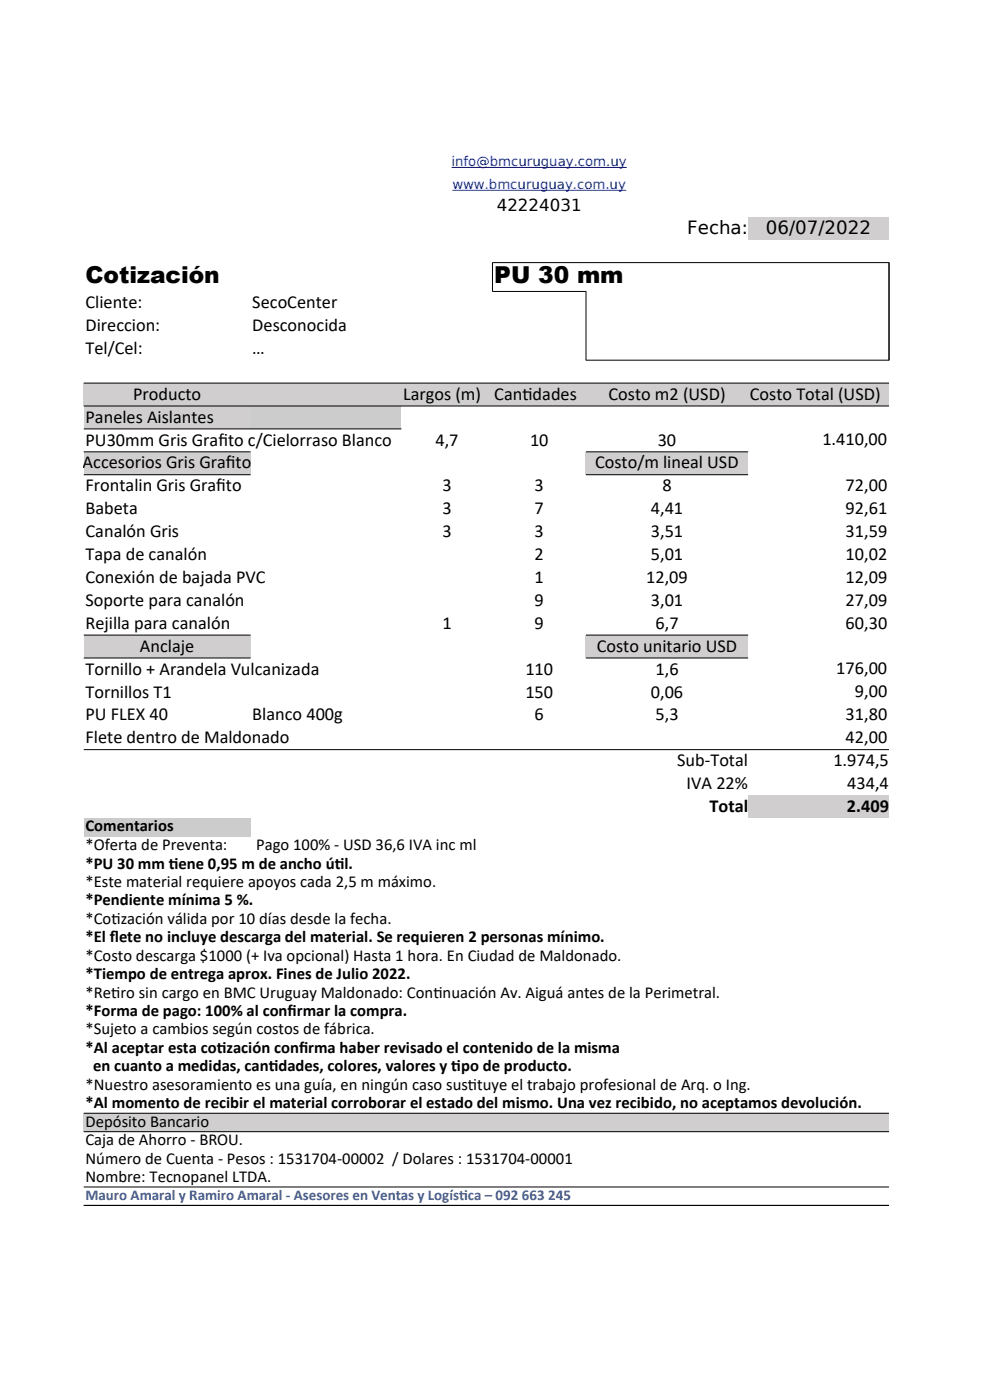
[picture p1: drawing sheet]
<svg xmlns="http://www.w3.org/2000/svg" width="210mm" height="297mm" viewBox="0 0 210 297" stroke-linecap="round" stroke-linejoin="round" font-family="sans-serif">
<defs><g id="words">
<g font-size="4.9">
<text x="18.1" y="60">Cotización</text>
<text x="104.9" y="60">PU 30 mm</text>
</g>
<g font-size="3.9">
<text x="145.8" y="49.6">Fecha:</text>
<text x="162.4" y="49.6">06/07/2022</text>
<text x="18.1" y="65.4">Cliente:</text>
<text x="53.5" y="65.4">SecoCenter</text>
<text x="18.1" y="70.2">Direccion:</text>
<text x="53.5" y="70.2">Desconocida</text>
<text x="18.1" y="75.1">Tel/Cel:</text>
<text x="53.5" y="75.1">…</text>
<text x="18.1" y="89.7">Paneles Aislantes</text>
<text x="28.2" y="84.8">Producto</text>
<text x="85.5" y="84.8">Largos (m)</text>
<text x="104.9" y="84.8">Cant</text>
<text x="110.8" y="84.8">idades</text>
<text x="129.1" y="84.8">Costo m2 (USD)</text>
<text x="159.1" y="84.8">Costo Total (USD)</text>
<text x="18.1" y="94.5">PU30mm Gris Graf</text>
<text x="46.3" y="94.5">ito c/Cielorraso Blanco</text>
<text x="92.4" y="94.5">4,7</text>
<text x="112.4" y="94.5">10</text>
<text x="139.5" y="94.5">30</text>
<text x="174.5" y="94.4">1.410,00</text>
<text x="17.5" y="99.4">Accesorios Gris Graf</text>
<text x="47.9" y="99.4">ito</text>
<text x="126.2" y="99.4">Costo/m lineal USD</text>
<text x="18.1" y="104.3">Frontalin Gris Graf</text>
<text x="45.9" y="104.3">ito</text>
<text x="93.8" y="104.3">3</text>
<text x="113.4" y="104.3">3</text>
<text x="140.5" y="104.3">8</text>
<text x="179.4" y="104.3">72,00</text>
<text x="18.1" y="109.1">Babeta</text>
<text x="18.1" y="114">Canalón Gris</text>
<text x="93.8" y="109.1">3</text>
<text x="93.8" y="114">3</text>
<text x="113.4" y="109.1">7</text>
<text x="113.4" y="114">3</text>
<text x="138.1" y="109.1">4,41</text>
<text x="138.1" y="114">3,51</text>
<text x="179.4" y="109.1">92,61</text>
<text x="179.4" y="114">31,59</text>
<text x="18.1" y="118.8">Tapa de canalón</text>
<text x="113.4" y="118.8">2</text>
<text x="138.1" y="118.8">5,01</text>
<text x="179.4" y="118.8">10,02</text>
<text x="18.1" y="123.7">Conexión de bajada PVC</text>
<text x="113.4" y="123.7">1</text>
<text x="137.1" y="123.7">12,09</text>
<text x="179.4" y="123.7">12,09</text>
<text x="18.1" y="128.6">Soporte para canalón</text>
<text x="113.4" y="128.6">9</text>
<text x="138.1" y="128.6">3,01</text>
<text x="179.4" y="128.6">27,09</text>
<text x="18.1" y="133.4">Rejilla para canalón</text>
<text x="93.8" y="133.4">1</text>
<text x="113.4" y="133.4">9</text>
<text x="139.1" y="133.4">6,7</text>
<text x="179.4" y="133.4">60,30</text>
<text x="18.1" y="143.1">Tornillo + Arandela Vulcanizada</text>
<text x="29.7" y="138.3">Anclaje</text>
<text x="111.4" y="143.1">110</text>
<text x="126.6" y="138.3">Costo unitario USD</text>
<text x="139.1" y="143.1">1,6</text>
<text x="177.4" y="143">176,00</text>
<text x="18.1" y="148">Tornillos T1</text>
<text x="111.4" y="148">150</text>
<text x="138.1" y="148">0,06</text>
<text x="181.4" y="147.9">9,00</text>
<text x="18.1" y="152.8">PU FLEX 40</text>
<text x="53.5" y="152.8">Blanco 400g</text>
<text x="113.4" y="152.8">6</text>
<text x="139.1" y="152.8">5,3</text>
<text x="179.4" y="152.7">31,80</text>
<text x="18.1" y="157.7">Flete dentro de Maldonado</text>
<text x="179.4" y="157.7">42,00</text>
<text x="143.6" y="162.5">Sub-Total</text>
<text x="145.7" y="167.3">IVA 22%</text>
<text x="176.8" y="162.6">1.974,5</text>
<text x="179.7" y="167.4">434,4</text>
<text x="150.5" y="172.2">Total</text>
<text x="179.7" y="172.3">2.409</text>
</g>
<g font-size="3.5">
<text x="105.4" y="44.8">42224031</text>
<text x="18.1" y="176.3">Comentarios</text>
<text x="18.1" y="180.4">*Oferta de Preventa:</text>
<text x="18.1" y="184.3">*PU 30 mm t</text>
<text x="35.8" y="184.3">iene 0,95 m de ancho út</text>
<text x="54.3" y="180.4">Pago 100% - USD 36,6 IVA inc ml</text>
<text x="71" y="184.3">il.</text>
<text x="18.1" y="188.2">*Este material requiere apoyos cada 2,5 m máximo.</text>
<text x="18.1" y="192.1">*Pendiente mínima 5 %.</text>
<text x="18.1" y="196">*Cot</text>
<text x="23.6" y="196">ización válida por 10 días desde la fecha.</text>
<text x="18.1" y="199.9">*El f</text>
<text x="18.1" y="203.8">*Costo descarga $1000 (+ Iva opcional) Hasta 1 hora. En Ciudad de Maldonado.</text>
<text x="23.3" y="199.9">lete no incluye descarga del material. Se requieren 2 personas mínimo.</text>
<text x="18.1" y="207.8">*Tiempo de entrega aprox. Fines de Julio 2022.</text>
<text x="18.1" y="211.7">*Ret</text>
<text x="18.1" y="215.6">*Forma de pago: 100% al conf</text>
<text x="23.6" y="211.7">iro sin cargo en BMC Uruguay Maldonado: Cont</text>
<text x="61" y="215.6">irmar la compra.</text>
<text x="91.9" y="211.7">inuación Av. Aiguá antes de la Perimetral.</text>
<text x="18.1" y="219.5">*Sujeto a cambios según costos de fábrica.</text>
<text x="18.1" y="223.4">*Al aceptar esta cot</text>
<text x="19.7" y="227.3">en cuanto a medidas, cant</text>
<text x="46" y="223.4">ización conf</text>
<text x="57" y="227.3">idades, colores, valores y t</text>
<text x="63.4" y="223.4">irma haber revisado el contenido de la misma</text>
<text x="95.7" y="227.3">ipo de producto.</text>
<text x="18.1" y="231.2">*Nuestro asesoramiento es una guía, en ningún caso sust</text>
<text x="99.3" y="231.2">ituye el trabajo profesional de Arq. o Ing.</text>
<text x="18.1" y="235.1">*Al momento de recibir el material corroborar el estado del mismo. Una vez recibido, no aceptamos devolución.</text>
<text x="18.1" y="239">Depósito Bancario</text>
<text x="18.1" y="242.9">Caja de Ahorro - BROU.</text>
<text x="18.1" y="246.8">Número de Cuenta - Pesos : 1531704-00002 / Dolares : 1531704-00001</text>
<text x="18.1" y="250.8">Nombre: Tecnopanel LTDA.</text>
</g>
<g font-size="3.2" fill="#3465a4">
<text x="18.1" y="254.6">Mauro Amaral y Ramiro Amaral - Asesores en Ventas y Logíst</text>
<text x="97.4" y="254.6">ica – 092 663 245</text>
</g>
<g font-size="2.8" fill="#00f">
<text x="95.8" y="35.2">info@bmcuruguay.com.uy</text>
<text x="96" y="40.1">www.bmcuruguay.com.uy</text>
</g>
</g></defs>
<g fill="#d0cece">
<path d="M158.7 46h29.9v4.8h-29.9z" fill-rule="evenodd"/>
<path d="M17.8 81.2h170.8v4.9h-170.8z" fill-rule="evenodd"/>
<path d="M17.8 86.1h35.3v4.9h-35.3z" fill-rule="evenodd"/>
</g>
<path d="M53.1 86.1h32v4.9h-32z" fill-rule="evenodd" fill="#ccc"/>
<g fill="#d0cece">
<path d="M17.8 95.8h35.3v4.9h-35.3z" fill-rule="evenodd"/>
<path d="M124.3 95.8h34.4v4.9h-34.4z" fill-rule="evenodd"/>
<path d="M17.8 134.7h35.3v4.9h-35.3z" fill-rule="evenodd"/>
<path d="M124.3 134.7h34.4v4.9h-34.4z" fill-rule="evenodd"/>
<path d="M158.7 168.7h29.9v4.9h-29.9z" fill-rule="evenodd"/>
</g>
<path d="M17.8 173.6h35.3v3.9h-35.3z" fill-rule="evenodd" fill="#ccc"/>
<path d="M17.8 236.1h170.8v4h-170.8z" fill-rule="evenodd" fill="#d0cece"/>
<g fill="none" stroke="#000" stroke-width=".21">
<path d="M104.5 55.7h84.1v20.7h-64.3v-14.6h-19.8zM17.8 81.3h170.8M17.8 86.1h170.8M17.8 91h67.4M17.8 95.9h35.3M124.3 95.9h34.4M17.8 100.7h35.3M124.3 100.7h34.4M17.8 134.7h35.3M17.8 139.6h35.3M124.3 134.7h34.4M124.3 139.6h34.4"/>
<path d="M17.8 159h170.8M17.8 236.2h170.8M17.8 240.1h170.8M17.8 251.8h170.8M17.8 255.7h170.8"/>
</g>
<path d="M95.8 35.5h37.2M96 40.4h36.8" fill="none" stroke="#00f" stroke-width=".21"/>
<use href="#words"/>
</svg>
